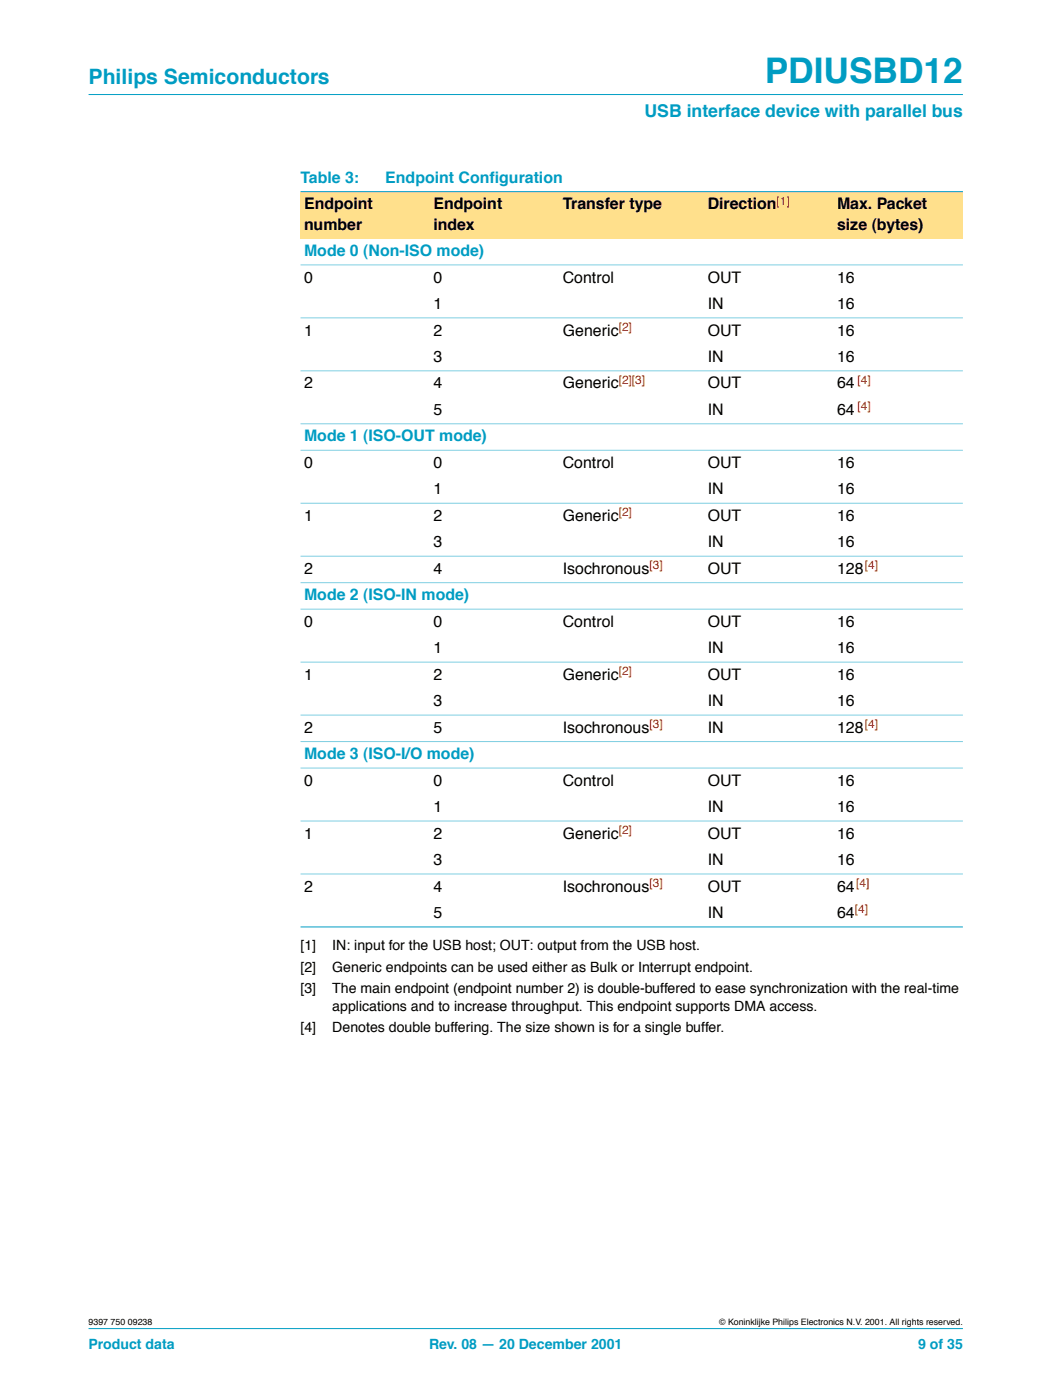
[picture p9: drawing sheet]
<svg xmlns="http://www.w3.org/2000/svg" width="210mm" height="280mm" viewBox="0 0 210 280" stroke-linecap="round" stroke-linejoin="round" font-family="sans-serif">
<defs><g id="words">
<text font-size="7.1" fill="#009cc2" x="152.7" y="16.5">PDIUSBD12</text>
<text font-size="4.2" fill="#009cc2" x="17.7" y="16.8">Philips Semiconductors</text>
<text font-size="3.5" fill="#009cc2" x="128.7" y="23.4">USB interface device with parallel bus</text>
<g font-size="3.2" fill="#009cc2">
<text x="60" y="36.5">Table 3:</text>
<text x="77" y="36.5">Endpoint Conf</text>
<text x="97.8" y="36.5">iguration</text>
<text x="60.7" y="51.2">Mode 0 (Non-ISO mode)</text>
<text x="60.7" y="88.2">Mode 1 (ISO-OUT mode)</text>
<text x="60.7" y="120">Mode 2 (ISO-IN mode)</text>
<text x="60.7" y="151.7">Mode 3 (ISO-I/O mode)</text>
</g>
<g font-size="3.2">
<text x="60.7" y="41.8">Endpoint</text>
<text x="86.6" y="41.8">Endpoint</text>
<text x="112.4" y="41.8">Transfer type</text>
<text x="141.3" y="41.8">Direction</text>
<text x="167.2" y="41.8">Max. Packet</text>
<text x="60.7" y="45.9">number</text>
<text x="86.6" y="45.9">index</text>
<text x="167.2" y="45.9">size (bytes)</text>
<text x="60.7" y="56.5">0</text>
<text x="86.6" y="56.5">0</text>
<text x="112.4" y="56.5">Control</text>
<text x="141.3" y="56.5">OUT</text>
<text x="167.2" y="56.5">16</text>
<text x="86.6" y="61.8">1</text>
<text x="141.3" y="61.8">IN</text>
<text x="167.2" y="61.8">16</text>
<text x="60.7" y="67">1</text>
<text x="86.6" y="67">2</text>
<text x="112.4" y="67">Generic</text>
<text x="141.3" y="67">OUT</text>
<text x="167.2" y="67">16</text>
<text x="60.7" y="77.6">2</text>
<text x="86.6" y="72.3">3</text>
<text x="86.6" y="77.6">4</text>
<text x="112.4" y="77.6">Generic</text>
<text x="141.3" y="72.3">IN</text>
<text x="141.3" y="77.6">OUT</text>
<text x="167.2" y="72.3">16</text>
<text x="167.2" y="77.6">64</text>
<text x="86.6" y="82.9">5</text>
<text x="141.3" y="82.9">IN</text>
<text x="167.2" y="82.9">64</text>
<text x="60.7" y="93.5">0</text>
<text x="86.6" y="93.5">0</text>
<text x="112.4" y="93.5">Control</text>
<text x="141.3" y="93.5">OUT</text>
<text x="167.2" y="93.5">16</text>
<text x="86.6" y="98.8">1</text>
<text x="141.3" y="98.8">IN</text>
<text x="167.2" y="98.8">16</text>
<text x="60.7" y="104.1">1</text>
<text x="86.6" y="104.1">2</text>
<text x="112.4" y="104.1">Generic</text>
<text x="141.3" y="104.1">OUT</text>
<text x="167.2" y="104.1">16</text>
<text x="86.6" y="109.4">3</text>
<text x="141.3" y="109.4">IN</text>
<text x="167.2" y="109.4">16</text>
<text x="60.7" y="114.7">2</text>
<text x="86.6" y="114.7">4</text>
<text x="112.4" y="114.7">Isochronous</text>
<text x="141.3" y="114.7">OUT</text>
<text x="167.2" y="114.7">128</text>
<text x="60.7" y="125.3">0</text>
<text x="86.6" y="125.3">0</text>
<text x="112.4" y="125.3">Control</text>
<text x="141.3" y="125.3">OUT</text>
<text x="167.2" y="125.3">16</text>
<text x="86.6" y="130.5">1</text>
<text x="141.3" y="130.5">IN</text>
<text x="167.2" y="130.5">16</text>
<text x="60.7" y="135.8">1</text>
<text x="86.6" y="135.8">2</text>
<text x="112.4" y="135.8">Generic</text>
<text x="141.3" y="135.8">OUT</text>
<text x="167.2" y="135.8">16</text>
<text x="86.6" y="141.1">3</text>
<text x="141.3" y="141.1">IN</text>
<text x="167.2" y="141.1">16</text>
<text x="60.7" y="146.4">2</text>
<text x="86.6" y="146.4">5</text>
<text x="112.4" y="146.4">Isochronous</text>
<text x="141.3" y="146.4">IN</text>
<text x="167.2" y="146.4">128</text>
<text x="60.7" y="157">0</text>
<text x="86.6" y="157">0</text>
<text x="112.4" y="157">Control</text>
<text x="141.3" y="157">OUT</text>
<text x="167.2" y="157">16</text>
<text x="60.7" y="167.6">1</text>
<text x="86.6" y="162.3">1</text>
<text x="86.6" y="167.6">2</text>
<text x="112.4" y="167.6">Generic</text>
<text x="141.3" y="162.3">IN</text>
<text x="141.3" y="167.6">OUT</text>
<text x="167.2" y="162.3">16</text>
<text x="167.2" y="167.6">16</text>
<text x="86.6" y="172.9">3</text>
<text x="141.3" y="172.9">IN</text>
<text x="167.2" y="172.9">16</text>
<text x="60.7" y="178.2">2</text>
<text x="86.6" y="178.2">4</text>
<text x="112.4" y="178.2">Isochronous</text>
<text x="141.3" y="178.2">OUT</text>
<text x="167.2" y="178.2">64</text>
<text x="86.6" y="183.5">5</text>
<text x="141.3" y="183.5">IN</text>
<text x="167.2" y="183.5">64</text>
</g>
<g font-size="2.8">
<text x="60" y="189.9">[1]</text>
<text x="66.4" y="189.9">IN: input for the USB host; OUT: output from the USB host.</text>
<text x="60" y="194.2">[2]</text>
<text x="66.4" y="194.2">Generic endpoints can be used either as Bulk or Interrupt endpoint.</text>
<text x="60" y="198.4">[3]</text>
<text x="66.4" y="198.4">The main endpoint (endpoint number 2) is double-buffered to ease synchronization with the real-time</text>
<text x="66.4" y="201.9">applications and to increase throughput. This endpoint supports DMA access.</text>
<text x="60" y="206.2">[4]</text>
<text x="66.4" y="206.2">Denotes double buffering. The size shown is for a single buffer.</text>
</g>
<g font-size="2.8" fill="#009cc2">
<text x="17.7" y="269.5">Product data</text>
<text x="85.7" y="269.5">Rev. 08 — 20 December 2001</text>
<text x="183.4" y="269.5">9 of 35</text>
</g>
<g font-size="2.4" fill="#f00">
<text x="155.1" y="40.9">[1]</text>
<text x="123.6" y="66.1">[2]</text>
<text x="123.6" y="76.7">[2][3]</text>
<text x="171.2" y="76.7">[4]</text>
<text x="171.2" y="82">[4]</text>
<text x="123.6" y="103.1">[2]</text>
<text x="129.7" y="113.7">[3]</text>
<text x="172.7" y="113.7">[4]</text>
<text x="123.6" y="134.9">[2]</text>
<text x="129.7" y="145.5">[3]</text>
<text x="172.7" y="145.5">[4]</text>
<text x="123.6" y="166.6">[2]</text>
<text x="129.7" y="177.2">[3]</text>
<text x="171" y="177.2">[4]</text>
<text x="170.7" y="182.5">[4]</text>
</g>
<g font-size="1.8">
<text x="17.7" y="264.8">9397 750 09238</text>
<text x="143.7" y="264.8">© Koninklijke Philips Electronics N.V. 2001. All rights reserved.</text>
</g>
</g></defs>
<g fill="#009ec4" stroke="#009ec4" stroke-width=".2">
<path d="M17.7 18.9h174.6z"/>
<path d="M17.7 265.5h174.6z"/>
</g>
<g fill="#ffe08c">
<path d="M60 38.3h25.9v9.3h-25.9z" fill-rule="evenodd"/>
<path d="M85.9 38.3h25.8v9.3h-25.8z" fill-rule="evenodd"/>
<path d="M111.7 38.3h28.9v9.3h-28.9z" fill-rule="evenodd"/>
<path d="M140.6 38.3h25.9v9.3h-25.9z" fill-rule="evenodd"/>
<path d="M166.5 38.3h25.8v9.3h-25.8z" fill-rule="evenodd"/>
</g>
<g fill="#009ec4" stroke="#009ec4" stroke-width=".2">
<path d="M60 38.3h132.3z"/>
<path d="M60 185.2h132.3z"/>
</g>
<g fill="#80cfe2" stroke="#80cfe2" stroke-width=".2">
<path d="M60 52.9h132.3z"/>
<path d="M60 63.5h132.3z"/>
<path d="M60 74.1h132.3z"/>
<path d="M60 84.7h132.3z"/>
<path d="M60 90h132.3z"/>
<path d="M60 100.6h132.3z"/>
<path d="M60 111.1h132.3z"/>
<path d="M60 116.4h132.3z"/>
<path d="M60 121.7h132.3z"/>
<path d="M60 132.3h132.3z"/>
<path d="M60 142.9h132.3z"/>
<path d="M60 148.2h132.3z"/>
<path d="M60 153.5h132.3z"/>
<path d="M60 164.1h132.3z"/>
<path d="M60 174.6h132.3z"/>
</g>
<use href="#words"/>
</svg>
